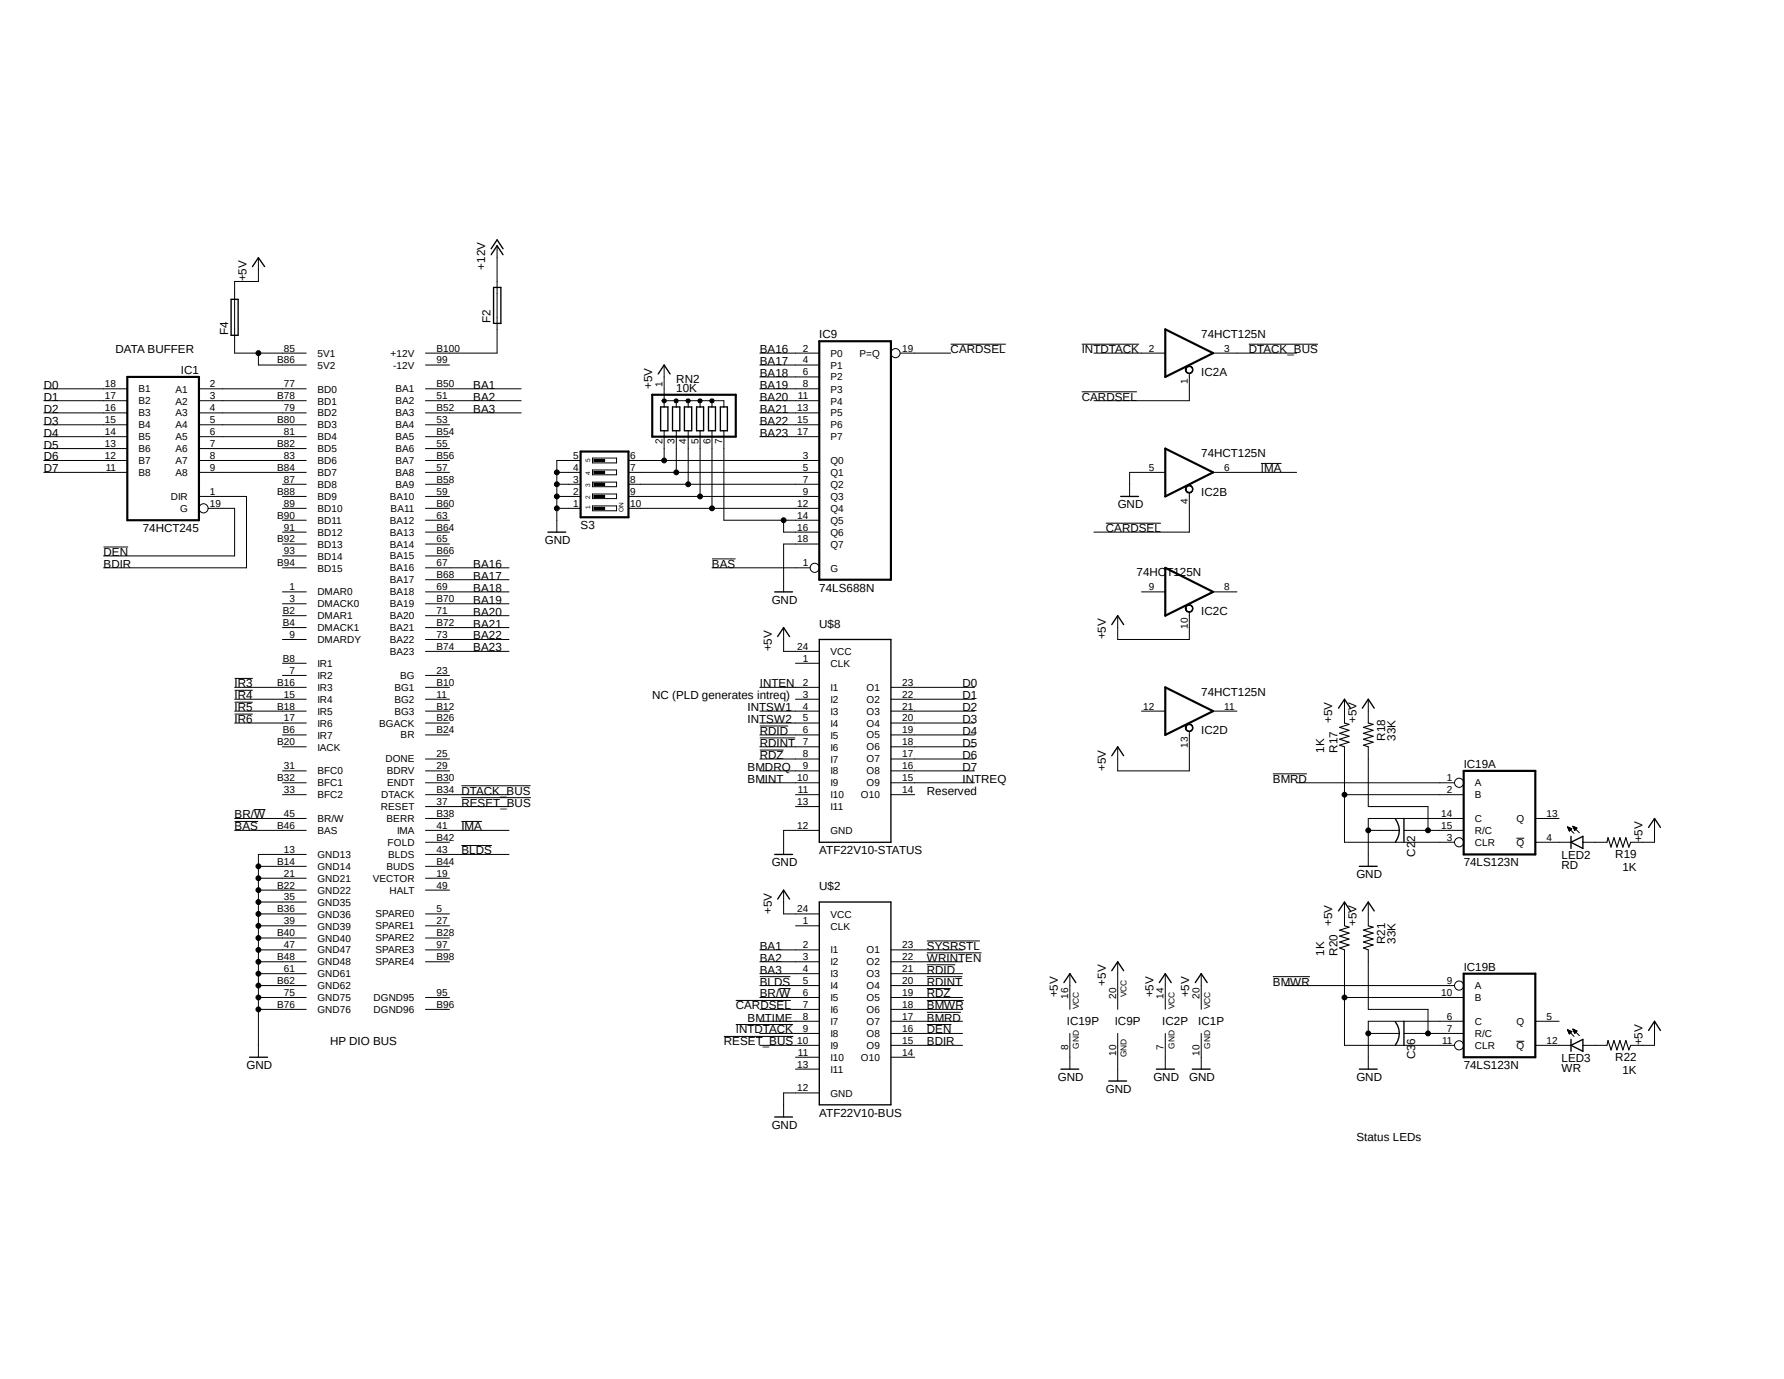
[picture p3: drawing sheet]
<svg xmlns="http://www.w3.org/2000/svg" width="279mm" height="216mm" viewBox="0 0 279 216" stroke-linecap="round" stroke-linejoin="round" font-family="sans-serif">
<defs><g id="words">
<g font-size="1.8">
<text x="38.6" y="44.1" transform="rotate(-90 38.6 44.1)">+5V</text>
<text x="76" y="42.2" transform="rotate(-90 76 42.2)">+12V</text>
<text x="35.7" y="52.5" transform="rotate(-90 35.7 52.5)">F4</text>
<text x="76.8" y="50.6" transform="rotate(-90 76.8 50.6)">F2</text>
<text x="128.3" y="53">IC9</text>
<text x="188.1" y="52.9">74HCT125N</text>
<text x="18.1" y="55.3">DATA BUFFER</text>
<text x="28.3" y="58.5">IC1</text>
<text x="105.9" y="59.9">RN2</text>
<text x="119" y="59">BA18</text>
<text x="119" y="55.3">BA16</text>
<text x="119" y="57.1">BA17</text>
<text x="148.9" y="55.3">CARDSEL</text>
<text x="169.4" y="55.3">INTDTACK</text>
<text x="188.1" y="58.9">IC2A</text>
<text x="195.6" y="55.3">DTACK_BUS</text>
<text x="6.9" y="60.9">D0</text>
<text x="6.9" y="62.8">D1</text>
<text x="6.9" y="64.6">D2</text>
<text x="74.1" y="60.9">BA1</text>
<text x="74.1" y="62.8">BA2</text>
<text x="74.1" y="64.6">BA3</text>
<text x="102.2" y="60.9" transform="rotate(-90 102.2 60.9)">+5V</text>
<text x="105.9" y="61.3">10K</text>
<text x="119" y="60.9">BA19</text>
<text x="119" y="62.8">BA20</text>
<text x="119" y="64.6">BA21</text>
<text x="169.4" y="62.8">CARDSEL</text>
<text x="6.9" y="66.5">D3</text>
<text x="6.9" y="68.4">D4</text>
<text x="6.9" y="70.2">D5</text>
<text x="119" y="66.5">BA22</text>
<text x="119" y="68.4">BA23</text>
<text x="188.1" y="71.5">74HCT125N</text>
<text x="6.9" y="72.1">D6</text>
<text x="6.9" y="74">D7</text>
<text x="188.1" y="77.6">IC2B</text>
<text x="197.5" y="74">IMA</text>
<text x="22.4" y="83.3">74HCT245</text>
<text x="90.9" y="82.8">S3</text>
<text x="173.2" y="83.3">CARDSEL</text>
<text x="175" y="79.6">GND</text>
<text x="16.2" y="87">DEN</text>
<text x="16.2" y="88.9">BDIR</text>
<text x="74.1" y="88.9">BA16</text>
<text x="85.3" y="85.2">GND</text>
<text x="111.5" y="88.9">BAS</text>
<text x="74.1" y="94.5">BA19</text>
<text x="74.1" y="90.8">BA17</text>
<text x="74.1" y="92.7">BA18</text>
<text x="120.9" y="94.5">GND</text>
<text x="128.3" y="92.7">74LS688N</text>
<text x="178" y="90.2">74HCT125N</text>
<text x="74.1" y="96.4">BA20</text>
<text x="74.1" y="98.3">BA21</text>
<text x="74.1" y="100.1">BA22</text>
<text x="74.1" y="102">BA23</text>
<text x="120.9" y="102" transform="rotate(-90 120.9 102)">+5V</text>
<text x="128.3" y="98.3">U$8</text>
<text x="173.2" y="100.1" transform="rotate(-90 173.2 100.1)">+5V</text>
<text x="188.1" y="96.3">IC2C</text>
<text x="36.7" y="107.6">IR3</text>
<text x="119" y="107.6">INTEN</text>
<text x="150.7" y="107.6">D0</text>
<text x="36.7" y="109.5">IR4</text>
<text x="36.7" y="111.3">IR5</text>
<text x="36.7" y="113.2">IR6</text>
<text x="102.2" y="109.5">NC (PLD generates intreq)</text>
<text x="117.1" y="111.3">INTSW1</text>
<text x="117.1" y="113.2">INTSW2</text>
<text x="150.7" y="109.5">D1</text>
<text x="150.7" y="111.3">D2</text>
<text x="150.7" y="113.2">D3</text>
<text x="188.1" y="108.9">74HCT125N</text>
<text x="208.7" y="113.2" transform="rotate(-90 208.7 113.2)">+5V</text>
<text x="212.4" y="113.2" transform="rotate(-90 212.4 113.2)">+5V</text>
<text x="119" y="115.1">RDID</text>
<text x="119" y="116.9">RDINT</text>
<text x="119" y="118.8">RDZ</text>
<text x="150.7" y="115.1">D4</text>
<text x="150.7" y="116.9">D5</text>
<text x="150.7" y="118.8">D6</text>
<text x="188.1" y="115">IC2D</text>
<text x="207.4" y="117.9" transform="rotate(-90 207.4 117.9)">1K</text>
<text x="209.5" y="117.9" transform="rotate(-90 209.5 117.9)">R17</text>
<text x="216.9" y="116" transform="rotate(-90 216.9 116)">R18</text>
<text x="218.6" y="116" transform="rotate(-90 218.6 116)">33K</text>
<text x="72.3" y="124.4">DTACK_BUS</text>
<text x="117.1" y="120.7">BMDRQ</text>
<text x="117.1" y="122.6">BMINT</text>
<text x="145.2" y="124.4">Reserved</text>
<text x="150.7" y="120.7">D7</text>
<text x="150.7" y="122.6">INTREQ</text>
<text x="173.2" y="120.7" transform="rotate(-90 173.2 120.7)">+5V</text>
<text x="199.3" y="122.6">BMRD</text>
<text x="229.2" y="120.2">IC19A</text>
<text x="36.7" y="128.1">BR/W</text>
<text x="36.7" y="130">BAS</text>
<text x="72.3" y="126.3">RESET_BUS</text>
<text x="72.3" y="130">IMA</text>
<text x="257.3" y="131.9" transform="rotate(-90 257.3 131.9)">+5V</text>
<text x="72.3" y="133.8">BLDS</text>
<text x="120.9" y="135.6">GND</text>
<text x="128.3" y="133.8">ATF22V10-STATUS</text>
<text x="212.4" y="137.5">GND</text>
<text x="221.7" y="134.1" transform="rotate(-90 221.7 134.1)">C22</text>
<text x="229.2" y="135.6">74LS123N</text>
<text x="244.6" y="136.1">RD</text>
<text x="244.6" y="134.5">LED2</text>
<text x="253" y="134.3">R19</text>
<text x="254.1" y="136.4">1K</text>
<text x="120.9" y="143.1" transform="rotate(-90 120.9 143.1)">+5V</text>
<text x="128.3" y="139.4">U$2</text>
<text x="119" y="148.7">BA1</text>
<text x="145.2" y="148.7">SYSRSTL</text>
<text x="207.4" y="149.6" transform="rotate(-90 207.4 149.6)">1K</text>
<text x="208.7" y="144.9" transform="rotate(-90 208.7 144.9)">+5V</text>
<text x="209.5" y="149.6" transform="rotate(-90 209.5 149.6)">R20</text>
<text x="212.4" y="144.9" transform="rotate(-90 212.4 144.9)">+5V</text>
<text x="216.9" y="147.8" transform="rotate(-90 216.9 147.8)">R21</text>
<text x="218.6" y="147.8" transform="rotate(-90 218.6 147.8)">33K</text>
<text x="119" y="154.3">BLDS</text>
<text x="119" y="150.6">BA2</text>
<text x="119" y="152.4">BA3</text>
<text x="145.2" y="152.4">RDID</text>
<text x="145.2" y="154.3">RDINT</text>
<text x="145.2" y="150.6">WRINTEN</text>
<text x="173.2" y="154.3" transform="rotate(-90 173.2 154.3)">+5V</text>
<text x="199.3" y="154.3">BMWR</text>
<text x="229.2" y="152">IC19B</text>
<text x="115.2" y="158">CARDSEL</text>
<text x="115.2" y="161.8">INTDTACK</text>
<text x="117.1" y="159.9">BMTIME</text>
<text x="119" y="156.2">BR/W</text>
<text x="145.2" y="156.2">RDZ</text>
<text x="145.2" y="158">BMWR</text>
<text x="145.2" y="159.9">BMRD</text>
<text x="145.2" y="161.8">DEN</text>
<text x="165.7" y="156.2" transform="rotate(-90 165.7 156.2)">+5V</text>
<text x="167.1" y="160.4">IC19P</text>
<text x="174.6" y="160.4">IC9P</text>
<text x="180.6" y="156.2" transform="rotate(-90 180.6 156.2)">+5V</text>
<text x="182" y="160.4">IC2P</text>
<text x="186.3" y="156.2" transform="rotate(-90 186.3 156.2)">+5V</text>
<text x="187.7" y="160.4">IC1P</text>
<text x="38.6" y="167.4">GND</text>
<text x="51.7" y="163.7">HP DIO BUS</text>
<text x="113.4" y="163.7">RESET_BUS</text>
<text x="145.2" y="163.7">BDIR</text>
<text x="221.7" y="165.9" transform="rotate(-90 221.7 165.9)">C36</text>
<text x="229.2" y="167.4">74LS123N</text>
<text x="244.6" y="167.9">WR</text>
<text x="244.6" y="166.3">LED3</text>
<text x="253" y="166.1">R22</text>
<text x="257.3" y="163.7" transform="rotate(-90 257.3 163.7)">+5V</text>
<text x="165.7" y="169.2">GND</text>
<text x="173.2" y="171.1">GND</text>
<text x="180.6" y="169.2">GND</text>
<text x="186.3" y="169.2">GND</text>
<text x="212.4" y="169.2">GND</text>
<text x="254.1" y="168.1">1K</text>
<text x="120.9" y="176.7">GND</text>
<text x="128.3" y="174.9">ATF22V10-BUS</text>
<text x="212.4" y="178.6">Status LEDs</text>
</g>
<g font-size="1.6">
<text x="43.4" y="56.9">B86</text>
<text x="44.4" y="55">85</text>
<text x="49.7" y="55.8">5V1</text>
<text x="49.7" y="57.7">5V2</text>
<text x="61.2" y="55.8">+12V</text>
<text x="61.6" y="57.7">-12V</text>
<text x="68.4" y="55">B100</text>
<text x="68.4" y="56.9">99</text>
<text x="125.7" y="55">2</text>
<text x="125.7" y="56.9">4</text>
<text x="125.7" y="58.8">6</text>
<text x="130" y="55.8">P0</text>
<text x="130" y="57.7">P1</text>
<text x="130" y="59.6">P2</text>
<text x="134.6" y="55.8">P=Q</text>
<text x="141.3" y="55">19</text>
<text x="179.9" y="55">2</text>
<text x="191.7" y="55">3</text>
<text x="16.4" y="64.3">16</text>
<text x="16.4" y="62.5">17</text>
<text x="16.4" y="60.6">18</text>
<text x="21.7" y="65.2">B3</text>
<text x="21.7" y="63.3">B2</text>
<text x="21.7" y="61.4">B1</text>
<text x="27.5" y="61.5">A1</text>
<text x="27.5" y="63.3">A2</text>
<text x="27.5" y="65.2">A3</text>
<text x="32.9" y="60.6">2</text>
<text x="32.9" y="62.5">3</text>
<text x="32.9" y="64.3">4</text>
<text x="43.4" y="62.5">B78</text>
<text x="44.4" y="60.6">77</text>
<text x="44.4" y="64.3">79</text>
<text x="49.7" y="61.5">BD0</text>
<text x="49.7" y="63.3">BD1</text>
<text x="49.7" y="65.2">BD2</text>
<text x="61.9" y="61.4">BA1</text>
<text x="61.9" y="63.3">BA2</text>
<text x="61.9" y="65.2">BA3</text>
<text x="68.4" y="60.6">B50</text>
<text x="68.4" y="62.5">51</text>
<text x="68.4" y="64.3">B52</text>
<text x="103.8" y="60.6" transform="rotate(-90 103.8 60.6)">1</text>
<text x="124.8" y="64.3">13</text>
<text x="125" y="62.5">11</text>
<text x="125.7" y="60.6">8</text>
<text x="130" y="61.5">P3</text>
<text x="130" y="63.3">P4</text>
<text x="130" y="65.2">P5</text>
<text x="186" y="60.2" transform="rotate(-90 186 60.2)">1</text>
<text x="16.4" y="71.8">12</text>
<text x="16.4" y="70">13</text>
<text x="16.4" y="68.1">14</text>
<text x="16.4" y="66.3">15</text>
<text x="21.7" y="70.8">B6</text>
<text x="21.7" y="68.9">B5</text>
<text x="21.7" y="67.1">B4</text>
<text x="27.5" y="67.1">A4</text>
<text x="27.5" y="68.9">A5</text>
<text x="27.5" y="70.8">A6</text>
<text x="32.9" y="66.3">5</text>
<text x="32.9" y="68.1">6</text>
<text x="32.9" y="70">7</text>
<text x="32.9" y="71.8">8</text>
<text x="43.4" y="66.3">B80</text>
<text x="43.4" y="70">B82</text>
<text x="44.4" y="68.1">81</text>
<text x="44.4" y="71.8">83</text>
<text x="49.7" y="67.1">BD3</text>
<text x="49.7" y="68.9">BD4</text>
<text x="49.7" y="70.8">BD5</text>
<text x="61.9" y="67.1">BA4</text>
<text x="61.9" y="68.9">BA5</text>
<text x="61.9" y="70.8">BA6</text>
<text x="68.4" y="66.3">53</text>
<text x="68.4" y="68.1">B54</text>
<text x="68.4" y="70">55</text>
<text x="68.4" y="71.8">B56</text>
<text x="89.8" y="71.8">5</text>
<text x="98.7" y="71.8">6</text>
<text x="103.8" y="69.5" transform="rotate(-90 103.8 69.5)">2</text>
<text x="105.6" y="69.5" transform="rotate(-90 105.6 69.5)">3</text>
<text x="107.5" y="69.5" transform="rotate(-90 107.5 69.5)">4</text>
<text x="109.4" y="69.5" transform="rotate(-90 109.4 69.5)">5</text>
<text x="111.3" y="69.5" transform="rotate(-90 111.3 69.5)">6</text>
<text x="113.1" y="69.5" transform="rotate(-90 113.1 69.5)">7</text>
<text x="124.8" y="66.3">15</text>
<text x="124.8" y="68.1">17</text>
<text x="125.7" y="71.8">3</text>
<text x="130" y="67.1">P6</text>
<text x="130" y="68.9">P7</text>
<text x="16.6" y="73.7">11</text>
<text x="21.7" y="74.5">B8</text>
<text x="21.7" y="72.6">B7</text>
<text x="27.5" y="72.6">A7</text>
<text x="27.5" y="74.5">A8</text>
<text x="32.9" y="77.4">1</text>
<text x="32.9" y="73.7">9</text>
<text x="43.4" y="73.7">B84</text>
<text x="43.4" y="77.4">B88</text>
<text x="44.4" y="75.6">87</text>
<text x="49.7" y="72.6">BD6</text>
<text x="49.7" y="74.5">BD7</text>
<text x="49.7" y="76.4">BD8</text>
<text x="61.9" y="72.6">BA7</text>
<text x="61.9" y="74.5">BA8</text>
<text x="61.9" y="76.4">BA9</text>
<text x="68.4" y="73.7">57</text>
<text x="68.4" y="75.6">B58</text>
<text x="68.4" y="77.4">59</text>
<text x="89.8" y="77.4">2</text>
<text x="89.8" y="75.6">3</text>
<text x="89.8" y="73.7">4</text>
<text x="98.7" y="73.7">7</text>
<text x="98.7" y="75.6">8</text>
<text x="98.7" y="77.4">9</text>
<text x="125.7" y="73.7">5</text>
<text x="125.7" y="75.6">7</text>
<text x="125.7" y="77.4">9</text>
<text x="130" y="72.6">Q0</text>
<text x="130" y="74.5">Q1</text>
<text x="130" y="76.4">Q2</text>
<text x="179.9" y="73.7">5</text>
<text x="191.7" y="73.7">6</text>
<text x="26.8" y="78.3">DIR</text>
<text x="28.2" y="80.1">G</text>
<text x="32.9" y="79.3">19</text>
<text x="43.4" y="81.2">B90</text>
<text x="44.4" y="79.3">89</text>
<text x="44.4" y="83.1">91</text>
<text x="49.7" y="78.3">BD9</text>
<text x="49.7" y="80.1">BD10</text>
<text x="49.7" y="82">BD11</text>
<text x="49.7" y="83.9">BD12</text>
<text x="61" y="78.2">BA10</text>
<text x="61" y="82">BA12</text>
<text x="61" y="83.9">BA13</text>
<text x="61.2" y="80.1">BA11</text>
<text x="68.4" y="79.3">B60</text>
<text x="68.4" y="81.2">63</text>
<text x="68.4" y="83.1">B64</text>
<text x="89.8" y="79.3">1</text>
<text x="98.7" y="79.3">10</text>
<text x="124.8" y="79.3">12</text>
<text x="124.8" y="81.2">14</text>
<text x="124.8" y="83.1">16</text>
<text x="130" y="78.3">Q3</text>
<text x="130" y="80.1">Q4</text>
<text x="130" y="82">Q5</text>
<text x="130" y="83.9">Q6</text>
<text x="186" y="78.9" transform="rotate(-90 186 78.9)">4</text>
<text x="43.4" y="84.9">B92</text>
<text x="43.4" y="88.6">B94</text>
<text x="44.4" y="86.8">93</text>
<text x="49.7" y="85.7">BD13</text>
<text x="49.7" y="87.6">BD14</text>
<text x="49.7" y="89.5">BD15</text>
<text x="61" y="85.7">BA14</text>
<text x="61" y="87.6">BA15</text>
<text x="61" y="89.5">BA16</text>
<text x="68.4" y="84.9">65</text>
<text x="68.4" y="86.8">B66</text>
<text x="68.4" y="88.6">67</text>
<text x="124.8" y="84.9">18</text>
<text x="125.7" y="88.6">1</text>
<text x="130" y="89.5">G</text>
<text x="130" y="85.7">Q7</text>
<text x="45.3" y="92.4">1</text>
<text x="45.3" y="94.3">3</text>
<text x="49.7" y="93.2">DMAR0</text>
<text x="49.7" y="95.1">DMACK0</text>
<text x="61" y="91.3">BA17</text>
<text x="61" y="93.2">BA18</text>
<text x="61" y="95.1">BA19</text>
<text x="68.4" y="90.5">B68</text>
<text x="68.4" y="92.4">69</text>
<text x="68.4" y="94.3">B70</text>
<text x="179.9" y="92.4">9</text>
<text x="191.7" y="92.4">8</text>
<text x="44.3" y="96.1">B2</text>
<text x="44.3" y="98">B4</text>
<text x="45.3" y="99.9">9</text>
<text x="49.7" y="96.9">DMAR1</text>
<text x="49.7" y="98.8">DMACK1</text>
<text x="49.7" y="100.7">DMARDY</text>
<text x="61" y="96.9">BA20</text>
<text x="61" y="98.8">BA21</text>
<text x="61" y="100.7">BA22</text>
<text x="68.4" y="96.1">71</text>
<text x="68.4" y="98">B72</text>
<text x="68.4" y="99.9">73</text>
<text x="68.4" y="101.7">B74</text>
<text x="124.8" y="101.7">24</text>
<text x="186" y="98.4" transform="rotate(-90 186 98.4)">10</text>
<text x="43.4" y="107.4">B16</text>
<text x="44.3" y="103.6">B8</text>
<text x="45.3" y="105.5">7</text>
<text x="49.7" y="104.4">IR1</text>
<text x="49.7" y="106.3">IR2</text>
<text x="61" y="102.5">BA23</text>
<text x="62.7" y="106.3">BG</text>
<text x="68.4" y="107.4">B10</text>
<text x="68.4" y="105.5">23</text>
<text x="125.7" y="103.6">1</text>
<text x="125.7" y="107.4">2</text>
<text x="130" y="102.6">VCC</text>
<text x="130" y="104.4">CLK</text>
<text x="141.3" y="107.4">23</text>
<text x="43.4" y="111.1">B18</text>
<text x="44.4" y="109.2">15</text>
<text x="44.4" y="112.9">17</text>
<text x="49.7" y="108.2">IR3</text>
<text x="49.7" y="110">IR4</text>
<text x="49.7" y="111.9">IR5</text>
<text x="49.7" y="113.7">IR6</text>
<text x="59.4" y="113.7">BGACK</text>
<text x="61.8" y="108.2">BG1</text>
<text x="61.8" y="110">BG2</text>
<text x="61.8" y="111.9">BG3</text>
<text x="68.4" y="109.2">11</text>
<text x="68.4" y="111.1">B12</text>
<text x="68.4" y="112.9">B26</text>
<text x="125.7" y="109.2">3</text>
<text x="125.7" y="111.1">4</text>
<text x="125.7" y="112.9">5</text>
<text x="130" y="108.2">I1</text>
<text x="130" y="110">I2</text>
<text x="130" y="111.9">I3</text>
<text x="130" y="113.7">I4</text>
<text x="135.7" y="108.2">O1</text>
<text x="135.7" y="110">O2</text>
<text x="135.7" y="111.9">O3</text>
<text x="135.7" y="113.7">O4</text>
<text x="141.3" y="109.2">22</text>
<text x="141.3" y="111.1">21</text>
<text x="141.3" y="112.9">20</text>
<text x="179" y="111.1">12</text>
<text x="191.7" y="111.1">11</text>
<text x="43.4" y="116.7">B20</text>
<text x="44.3" y="114.8">B6</text>
<text x="49.7" y="115.7">IR7</text>
<text x="49.7" y="117.5">IACK</text>
<text x="60.4" y="119.3">DONE</text>
<text x="62.7" y="115.6">BR</text>
<text x="68.4" y="114.8">B24</text>
<text x="68.4" y="118.5">25</text>
<text x="125.7" y="114.8">6</text>
<text x="125.7" y="116.7">7</text>
<text x="125.7" y="118.5">8</text>
<text x="130" y="115.7">I5</text>
<text x="130" y="117.5">I6</text>
<text x="130" y="119.4">I7</text>
<text x="135.7" y="115.6">O5</text>
<text x="135.7" y="117.5">O6</text>
<text x="135.7" y="119.3">O7</text>
<text x="141.3" y="114.8">19</text>
<text x="141.3" y="116.7">18</text>
<text x="141.3" y="118.5">17</text>
<text x="186" y="117.1" transform="rotate(-90 186 117.1)">13</text>
<text x="43.4" y="122.3">B32</text>
<text x="44.4" y="120.4">31</text>
<text x="44.4" y="124.2">33</text>
<text x="49.7" y="121.2">BFC0</text>
<text x="49.7" y="123.1">BFC1</text>
<text x="49.7" y="125">BFC2</text>
<text x="59.7" y="125">DTACK</text>
<text x="60.6" y="121.2">BDRV</text>
<text x="60.6" y="123.1">ENDT</text>
<text x="68.4" y="120.4">29</text>
<text x="68.4" y="122.3">B30</text>
<text x="68.4" y="124.2">B34</text>
<text x="124.8" y="122.3">10</text>
<text x="125" y="124.2">11</text>
<text x="125.7" y="120.4">9</text>
<text x="130" y="121.2">I8</text>
<text x="130" y="123.1">I9</text>
<text x="130" y="125">I10</text>
<text x="134.8" y="125">O10</text>
<text x="135.7" y="121.2">O8</text>
<text x="135.7" y="123.1">O9</text>
<text x="141.3" y="120.4">16</text>
<text x="141.3" y="122.3">15</text>
<text x="141.3" y="124.2">14</text>
<text x="226.6" y="122.3">1</text>
<text x="226.6" y="124.2">2</text>
<text x="231" y="123.1">A</text>
<text x="231" y="125">B</text>
<text x="43.4" y="129.8">B46</text>
<text x="44.4" y="127.9">45</text>
<text x="49.7" y="128.7">BR/W</text>
<text x="49.7" y="130.6">BAS</text>
<text x="59.6" y="126.8">RESET</text>
<text x="60.5" y="128.7">BERR</text>
<text x="62.2" y="130.6">IMA</text>
<text x="68.4" y="126">37</text>
<text x="68.4" y="127.9">B38</text>
<text x="68.4" y="129.8">41</text>
<text x="68.4" y="131.6">B42</text>
<text x="124.8" y="126">13</text>
<text x="124.8" y="129.8">12</text>
<text x="130" y="126.8">I11</text>
<text x="130" y="130.6">GND</text>
<text x="225.7" y="127.9">14</text>
<text x="225.7" y="129.8">15</text>
<text x="226.6" y="131.6">3</text>
<text x="231" y="128.7">C</text>
<text x="231" y="130.6">R/C</text>
<text x="237.5" y="128.7">Q</text>
<text x="242.2" y="131.6">4</text>
<text x="242.2" y="127.9">13</text>
<text x="43.4" y="135.4">B14</text>
<text x="44.4" y="133.5">13</text>
<text x="44.4" y="137.2">21</text>
<text x="49.7" y="134.3">GND13</text>
<text x="49.7" y="136.2">GND14</text>
<text x="60.5" y="136.2">BUDS</text>
<text x="60.7" y="132.4">FOLD</text>
<text x="60.8" y="134.3">BLDS</text>
<text x="68.4" y="133.5">43</text>
<text x="68.4" y="135.4">B44</text>
<text x="68.4" y="137.2">19</text>
<text x="231" y="132.5">CLR</text>
<text x="237.5" y="132.4">Q</text>
<text x="43.4" y="139.1">B22</text>
<text x="43.4" y="142.8">B36</text>
<text x="44.4" y="141">35</text>
<text x="49.7" y="138">GND21</text>
<text x="49.7" y="139.9">GND22</text>
<text x="49.7" y="141.8">GND35</text>
<text x="49.7" y="143.7">GND36</text>
<text x="58.4" y="138">VECTOR</text>
<text x="58.8" y="143.6">SPARE0</text>
<text x="61" y="139.9">HALT</text>
<text x="68.4" y="142.8">5</text>
<text x="68.4" y="139.1">49</text>
<text x="124.8" y="142.8">24</text>
<text x="130" y="143.7">VCC</text>
<text x="43.4" y="146.6">B40</text>
<text x="44.4" y="144.7">39</text>
<text x="44.4" y="148.5">47</text>
<text x="49.7" y="145.5">GND39</text>
<text x="49.7" y="147.4">GND40</text>
<text x="49.7" y="149.3">GND47</text>
<text x="58.8" y="145.5">SPARE1</text>
<text x="58.8" y="147.4">SPARE2</text>
<text x="58.8" y="149.2">SPARE3</text>
<text x="68.4" y="144.7">27</text>
<text x="68.4" y="146.6">B28</text>
<text x="68.4" y="148.5">97</text>
<text x="125.7" y="144.7">1</text>
<text x="125.7" y="148.5">2</text>
<text x="130" y="145.5">CLK</text>
<text x="130" y="149.3">I1</text>
<text x="135.7" y="149.2">O1</text>
<text x="141.3" y="148.5">23</text>
<text x="43.4" y="150.3">B48</text>
<text x="43.4" y="154.1">B62</text>
<text x="44.4" y="152.2">61</text>
<text x="44.4" y="155.9">75</text>
<text x="49.7" y="151.1">GND48</text>
<text x="49.7" y="153">GND61</text>
<text x="49.7" y="154.9">GND62</text>
<text x="58.8" y="151.1">SPARE4</text>
<text x="68.4" y="155.9">95</text>
<text x="68.4" y="150.3">B98</text>
<text x="125.7" y="150.3">3</text>
<text x="125.7" y="152.2">4</text>
<text x="125.7" y="154.1">5</text>
<text x="125.7" y="155.9">6</text>
<text x="130" y="151.1">I2</text>
<text x="130" y="153">I3</text>
<text x="130" y="154.9">I4</text>
<text x="135.7" y="151.1">O2</text>
<text x="135.7" y="153">O3</text>
<text x="135.7" y="154.9">O4</text>
<text x="141.3" y="150.3">22</text>
<text x="141.3" y="152.2">21</text>
<text x="141.3" y="154.1">20</text>
<text x="141.3" y="155.9">19</text>
<text x="225.7" y="155.9">10</text>
<text x="226.6" y="154.1">9</text>
<text x="231" y="154.9">A</text>
<text x="43.4" y="157.8">B76</text>
<text x="49.7" y="156.7">GND75</text>
<text x="49.7" y="158.6">GND76</text>
<text x="58.5" y="158.6">DGND96</text>
<text x="58.5" y="156.7">DGND95</text>
<text x="68.4" y="157.8">B96</text>
<text x="125.7" y="157.8">7</text>
<text x="125.7" y="159.6">8</text>
<text x="125.7" y="161.5">9</text>
<text x="130" y="156.7">I5</text>
<text x="130" y="158.6">I6</text>
<text x="130" y="160.5">I7</text>
<text x="135.7" y="156.7">O5</text>
<text x="135.7" y="158.6">O6</text>
<text x="135.7" y="160.4">O7</text>
<text x="141.3" y="157.8">18</text>
<text x="141.3" y="159.6">17</text>
<text x="141.3" y="161.5">16</text>
<text x="167.3" y="156.3" transform="rotate(-90 167.3 156.3)">16</text>
<text x="174.8" y="156.3" transform="rotate(-90 174.8 156.3)">20</text>
<text x="182.2" y="156.3" transform="rotate(-90 182.2 156.3)">14</text>
<text x="187.9" y="156.3" transform="rotate(-90 187.9 156.3)">20</text>
<text x="226.6" y="159.6">6</text>
<text x="226.6" y="161.5">7</text>
<text x="231" y="156.7">B</text>
<text x="231" y="160.5">C</text>
<text x="237.5" y="160.4">Q</text>
<text x="242.2" y="159.6">5</text>
<text x="124.8" y="163.4">10</text>
<text x="124.8" y="167.1">13</text>
<text x="125" y="165.3">11</text>
<text x="130" y="162.3">I8</text>
<text x="130" y="164.2">I9</text>
<text x="130" y="166.1">I10</text>
<text x="130" y="167.9">I11</text>
<text x="134.8" y="166.1">O10</text>
<text x="135.7" y="162.3">O8</text>
<text x="135.7" y="164.2">O9</text>
<text x="141.3" y="163.4">15</text>
<text x="141.3" y="165.3">14</text>
<text x="167.3" y="164.4" transform="rotate(-90 167.3 164.4)">8</text>
<text x="174.8" y="165.3" transform="rotate(-90 174.8 165.3)">10</text>
<text x="182.2" y="164.4" transform="rotate(-90 182.2 164.4)">7</text>
<text x="187.9" y="165.3" transform="rotate(-90 187.9 165.3)">10</text>
<text x="225.8" y="163.4">11</text>
<text x="231" y="164.2">CLR</text>
<text x="231" y="162.3">R/C</text>
<text x="237.5" y="164.2">Q</text>
<text x="242.2" y="163.4">12</text>
<text x="124.8" y="170.9">12</text>
<text x="130" y="171.7">GND</text>
</g>
<g font-size="1.3">
<text x="169" y="158" transform="rotate(-90 169 158)">VCC</text>
<text x="176.4" y="156.2" transform="rotate(-90 176.4 156.2)">VCC</text>
<text x="183.9" y="158" transform="rotate(-90 183.9 158)">VCC</text>
<text x="189.5" y="158" transform="rotate(-90 189.5 158)">VCC</text>
<text x="169" y="164.2" transform="rotate(-90 169 164.2)">GND</text>
<text x="176.4" y="165.5" transform="rotate(-90 176.4 165.5)">GND</text>
<text x="183.9" y="164.2" transform="rotate(-90 183.9 164.2)">GND</text>
<text x="189.5" y="164.2" transform="rotate(-90 189.5 164.2)">GND</text>
</g>
<g font-size="1">
<text x="92.4" y="76.2" transform="rotate(-90 92.4 76.2)">3</text>
<text x="92.4" y="74.3" transform="rotate(-90 92.4 74.3)">4</text>
<text x="92.4" y="72.4" transform="rotate(-90 92.4 72.4)">5</text>
<text x="92.4" y="79.8" transform="rotate(-90 92.4 79.8)">1</text>
<text x="92.4" y="78.1" transform="rotate(-90 92.4 78.1)">2</text>
<text x="97.7" y="80.1" transform="rotate(-90 97.7 80.1)">ON</text>
</g>
</g></defs>
<path d="M6.4 36.7l266.6 142.4M273 36.7l-266.6 142.4" fill="none" stroke="#fff" stroke-width=".16"/>
<g fill="none" stroke="#000" stroke-width=".16">
<path d="M77.9 38.5v16.8h-11.3M40.5 40.3v3.8h-3.8v11.2h11.3M40.5 55.3v1.8h7.5M66.6 57.1h3.8M104 57.1v6.6M119 55.3h9.3M119 57.1h9.3M119 59h9.3M141 55.3h7.9M148.9 53.9h8.6M169.4 53.9h9M171.3 55.3h11.2"/>
<path d="M185.7 57.6a.61 .61 0 0 1 1-.1 .61 .61 0 0 1-.2 1 .61 .61 0 0 1-.9-.6h.2a.51 .51 0 0 1 .7-.4 .51 .51 0 0 1 .1 .8 .51 .51 0 0 1-.8-.1v-.3h-.2zM186.3 58.5v4.2h-15M190 55.3h13.1M195.6 53.9h10.8M6.9 60.9h13M6.9 62.7h13M6.9 64.6h13M6.9 66.5h13M6.9 68.4h13M6.9 70.2h13M6.9 72.1h13M6.9 74h13"/>
<path d="M31.2 60.9h16.8M31.2 62.7h16.8M31.2 64.6h16.8M31.2 66.5h16.8M31.2 68.4h16.8M31.2 70.2h16.8M31.2 72.1h16.8M31.2 74h16.8M31.2 77.7h7.4v11.2h-22.4M32.6 79.6h4.1v7.4h-20.5M44.2 75.8h3.8M44.2 77.7h3.8"/>
<path d="M44.2 79.6h3.8M66.6 60.9h15M66.6 62.7h15M66.6 64.6h15M66.6 66.5h3.8M66.6 68.4h3.8M66.6 70.2h3.8M66.6 72.1h3.8M66.6 74h3.8M66.6 75.8h3.8M66.6 77.7h3.8M66.6 79.6h3.8"/>
<path d="M87.2 74h3.7M87.2 75.8h3.7M87.2 77.7h3.7M87.2 79.6h3.7M90.9 72.1h-3.7v11.2M92.8 71.7h3.8v.8h-3.8zM92.8 73.6h3.8v.7h-3.8zM92.8 75.5h3.8v.7h-3.8zM92.8 77.3h3.8v.8h-3.8zM92.8 79.2h3.8v.8h-3.8zM93 79.4h1.7v.4h-1.7zM93 77.6h1.7v.3h-1.7z"/>
<path d="M93 75.6h1.7v.4h-1.7zM93 73.8h1.7v.3h-1.7zM93 71.9h1.7v.4h-1.7zM98.4 72.1h29.9M98.4 74h29.9M98.4 75.8h29.9M98.4 77.7h29.9M98.4 79.6h29.9M103.8 62.5l.2-.1 .3 .1 .1 .2-.1 .3-.3 .1-.2-.1-.1-.3h.4h-.4zM104 62.7h9.4v1M104 67.4v4.7M105.7 62.5l.2-.1 .2 .1 .1 .2-.1 .3-.2 .1-.2-.1-.1-.3h.3h-.3z"/>
<path d="M105.9 62.7v1M105.9 67.4v6.6M107.5 62.5l.3-.1 .2 .1 .1 .2-.1 .3-.2 .1-.3-.1-.1-.3h.4h-.4zM107.8 62.7v1M107.8 67.4v8.4M109.4 62.5l.2-.1 .3 .1 .1 .2-.1 .3-.3 .1-.2-.1-.1-.3h.4h-.4zM109.6 62.7v1M109.6 67.4v10.3M111.3 62.5l.2-.1 .3 .1v.2v.3l-.3 .1-.2-.1-.1-.3h.3h-.3zM111.5 62.7v1M111.5 67.4v12.2M113.4 67.4v14h14.9"/>
<path d="M119 60.9h9.3M119 62.7h9.3M119 64.6h9.3M119 66.5h9.3M119 68.4h9.3M169.4 61.3h8.7M182.5 74h-5.6v3.7M185.9 76a.62 .62 0 0 1 .9 .3 .62 .62 0 0 1-.4 .9 .62 .62 0 0 1-.8-.6h.2a.51 .51 0 0 1 .7-.4 .51 .51 0 0 1 .1 .8 .51 .51 0 0 1-.8-.2v-.2h-.2zM186.3 77.1v6.2h-15M190 74h13.1M197.5 72.6h3.2M16.2 85.6h3.9"/>
<path d="M44.2 81.4h3.8M44.2 83.3h3.8M44.2 85.2h3.8M44.2 87h3.8M44.2 88.9h3.8M44.2 92.7h3.8M44.2 94.5h3.8M44.2 96.4h3.8M44.2 98.3h3.8M66.6 81.4h3.8M66.6 83.3h3.8M66.6 85.2h3.8"/>
<path d="M66.6 87h3.8M66.6 88.9h13.1M66.6 92.7h13.1M66.6 90.8h13.1M66.6 94.5h13.1M66.6 96.4h13.1M66.6 98.3h13.1M111.5 87.5h3.7M111.5 88.9h15.4M122.7 81.4v1.9h5.6M122.7 98.3v3.7h5.6M128.3 85.2h-5.6v7.5"/>
<path d="M173.2 81.9h8.6M178.8 92.7h3.7M185.7 95a.61 .61 0 0 1 1-.1 .61 .61 0 0 1-.3 .9 .61 .61 0 0 1-.8-.6h.2a.51 .51 0 0 1 .6-.4 .51 .51 0 0 1 .3 .7 .51 .51 0 0 1-.7 .2l-.2-.2v-.3h-.2zM186.3 95.8v4.3h-11.3v-3.7M190 92.7h3.7M36.7 106.2h2.9M36.7 108.1h2.9M36.7 109.9h2.9M36.7 111.8h2.9M36.7 107.6h11.3M36.7 109.5h11.3M36.7 111.3h11.3"/>
<path d="M36.7 113.2h11.3M44.2 100.1h3.8M44.2 103.8h3.8M44.2 105.7h3.8M44.2 115.1h3.8M44.2 116.9h3.8M66.6 100.1h13.1M66.6 102h13.1M66.6 107.6h3.8M66.6 105.7h3.8M66.6 109.5h3.8M66.6 111.3h3.8"/>
<path d="M66.6 113.2h3.8M66.6 115.1h3.8M66.6 118.8h3.8M119 113.7h4.4M119 115.5h5.5M119 117.4h3.7M119 107.6h9.3M119 111.3h9.3M119 113.2h9.3M119 115.1h9.3M119 116.9h9.3M119 118.8h9.3"/>
<path d="M124.6 103.8h3.7M124.6 109.5h3.7M139.5 107.6h13.1M139.5 109.5h13.1M139.5 111.3h13.1M139.5 113.2h13.1M139.5 115.1h13.1M139.5 116.9h13.1M139.5 118.8h13.1M178.8 111.3h3.7M185.9 113.4a.62 .62 0 0 1 .9 .3 .62 .62 0 0 1-.4 .8 .62 .62 0 0 1-.8-.5h.2a.51 .51 0 0 1 .7-.5 .51 .51 0 0 1 .1 .9 .51 .51 0 0 1-.8-.2v-.2h-.2l.1-.4zM186.3 114.5v6.2h-11.3v-3.8"/>
<path d="M190 111.3h3.7M210.6 116.9v15h17.2M210.6 109.5v3.7M214.3 116.9v9.4h9.3v3.7M214.3 109.5v3.7M36.7 128.6h3.7M36.7 128.1h11.3M36.7 130h11.3M39.8 126.7h1.8M40.5 135.6h7.5M40.5 137.5h7.5M40.5 139.4h7.5"/>
<path d="M44.2 120.7h3.8M44.2 122.6h3.8M44.2 124.4h3.8M48 133.8h-7.5v31.7M66.6 120.7h3.8M66.6 122.6h3.8M66.6 124.4h13.1M66.6 126.3h13.1M66.6 128.1h3.8M66.6 130h13.1M66.6 131.9h3.8M66.6 133.8h13.1"/>
<path d="M66.6 135.6h3.8M66.6 137.5h3.8M66.6 139.4h3.8M72.3 128.6h3.2M72.3 132.4h4.7M72.3 123h10.8M72.3 124.9h10.8M119 120.7h9.3M119 122.6h9.3M122.7 139.4v3.7h5.6M124.6 124.4h3.7M124.6 126.3h3.7"/>
<path d="M128.3 130h-5.6v3.8M139.5 120.7h13.1M139.5 122.6h13.1M139.5 124.4h3.8M199.3 121.2h5.4M203.1 122.6h24.7M210.6 124.4h18.6M214.3 130h4.9M219.9 130h9.3M229.2 128.1h-14.9v7.5M237.5 131.2h1.2M240.5 128.1h3.7"/>
<path d="M240.5 131.9h5.5M245.5 129.5l1 1M245.5 129.5h.1M245.5 129.5l.7 .3-.4 .3zM245.5 129.5h.2M245.6 129.7h.4M245.6 129.6h.2M245.6 129.8h.5M245.6 129.7h.5M245.7 129.9h.3M245.7 129.8h.3M245.7 130h.3"/>
<path d="M245.7 130h.2M245.7 130h.1M246.3 129.4l1.1 1M246.3 129.4l.7 .2-.4 .4M246.3 129.4l.3 .6M246.3 129.4h.1M246.4 129.5h.2M246.4 129.5h.1M246.4 129.6h.5M246.4 129.5h.4M246.5 129.7h.5M246.5 129.8h.3"/>
<path d="M246.5 129.7h.4M246.5 129.9h.3M246.6 130h.1M247.9 131.9h3.8M259.1 128.1v3.8h-3.7M40.5 141.2h7.5M40.5 143.1h7.5M40.5 144.9h7.5M40.5 146.9h7.5M40.5 148.7h7.5M40.5 150.6h7.5M40.5 152.4h7.5"/>
<path d="M40.5 154.3h7.5M40.5 156.2h7.5M40.5 158h7.5M66.6 143.1h3.8M66.6 144.9h3.8M66.6 146.9h3.8M66.6 148.7h3.8M66.6 150.6h3.8M66.6 156.2h3.8M66.6 158h3.8M115.2 156.6h8.7M119 152.9h4.8"/>
<path d="M119 148.7h9.3M119 150.6h9.3M119 152.4h9.3M119 154.3h9.3M119 156.2h9.3M119 158h9.3M119 159.9h9.3M122 154.8h1.8M124.6 144.9h3.7M139.5 148.7h11.2M139.5 150.6h11.2M139.5 152.4h11.2"/>
<path d="M139.5 154.3h11.2M139.5 156.2h11.2M139.5 158h11.2M139.5 159.9h11.2M145.2 154.8h3.7M145.2 152.9h5.5M145.2 156.6h5.8M145.2 151h4.4M145.2 147.3h8.3M145.2 149.2h8.5M145.2 158.5h5.3M167.6 152.4v5.6"/>
<path d="M175 150.6v7.4M182.5 152.4v5.6M188.1 152.4v5.6M199.3 152.9h5.8M201.2 154.3h26.6M210.6 156.2h18.6M210.6 148.7v15h17.2M210.6 141.2v3.7M214.3 148.7v9.3h9.3v3.8M214.3 141.2v3.7M229.2 159.9h-14.9v7.5M240.5 159.9h3.7"/>
<path d="M259.1 159.9v3.8h-3.7M113.4 162.3h10.8M115.2 160.4h9M119 161.8h9.3M119 163.7h9.3M124.6 165.5h3.7M124.6 167.4h3.7M128.3 171.1h-5.6v3.8M139.5 161.8h11.2M139.5 163.7h11.2M139.5 165.5h3.8M145.2 160.4h3.8"/>
<path d="M167.6 161.8v5.6M175 161.8v7.4M182.5 161.8v5.6M188.1 161.8v5.6M214.3 161.8h4.9M219.9 161.8h9.3M237.5 163h1.2M240.5 163.7h5.5M245.5 161.2l1 1.1M245.5 161.2l.7 .3M245.5 161.2l.3 .7 .4-.4M245.5 161.3h.2"/>
<path d="M245.5 161.3h.1M245.6 161.5h.4M245.6 161.4h.3M245.6 161.5h.5M245.6 161.5h.6M245.7 161.6h.3M245.7 161.7h.2M245.7 161.7h.3M245.7 161.8h.2M245.7 161.8h.1M246.3 161.1l1.1 1M246.3 161.1l.7 .3-.4 .4z"/>
<path d="M246.3 161.2h.1M246.4 161.3h.3M246.4 161.2h.1M246.4 161.3h.4M246.5 161.5h.5M246.5 161.4h.4M246.5 161.5h.3M246.5 161.5h.4M246.5 161.7h.2M246.5 161.6h.3M246.6 161.7h.1M247.9 163.7h3.8"/>
<circle cx="40.5" cy="55.3" r=".38"/>
<circle cx="140.3" cy="55.3" r=".72"/>
<circle cx="31.9" cy="79.6" r=".72"/>
<circle cx="87.2" cy="74" r=".38"/>
<circle cx="87.2" cy="79.6" r=".38"/>
<circle cx="87.2" cy="75.8" r=".38"/>
<circle cx="87.2" cy="77.7" r=".38"/>
<circle cx="104" cy="72.1" r=".38"/>
<circle cx="105.9" cy="74" r=".38"/>
<circle cx="107.8" cy="75.8" r=".38"/>
<circle cx="109.6" cy="77.7" r=".38"/>
<circle cx="111.5" cy="79.6" r=".38"/>
<circle cx="122.7" cy="81.4" r=".38"/>
<circle cx="127.6" cy="88.9" r=".72"/>
<circle cx="40.5" cy="137.5" r=".38"/>
<circle cx="40.5" cy="135.6" r=".38"/>
<circle cx="40.5" cy="139.4" r=".38"/>
<circle cx="210.6" cy="124.4" r=".38"/>
<circle cx="214.3" cy="130" r=".38"/>
<circle cx="223.6" cy="130" r=".38"/>
<circle cx="228.5" cy="122.6" r=".72"/>
<circle cx="228.5" cy="131.9" r=".72"/>
<circle cx="40.5" cy="156.2" r=".38"/>
<circle cx="40.5" cy="148.7" r=".38"/>
<circle cx="40.5" cy="144.9" r=".38"/>
<circle cx="40.5" cy="150.6" r=".38"/>
<circle cx="40.5" cy="154.3" r=".38"/>
<circle cx="40.5" cy="141.2" r=".38"/>
<circle cx="40.5" cy="143.1" r=".38"/>
<circle cx="40.5" cy="146.9" r=".38"/>
<circle cx="40.5" cy="158" r=".38"/>
<circle cx="40.5" cy="152.4" r=".38"/>
<circle cx="210.6" cy="156.2" r=".38"/>
<circle cx="228.5" cy="154.3" r=".72"/>
<circle cx="214.3" cy="161.8" r=".38"/>
<circle cx="223.6" cy="161.8" r=".38"/>
<circle cx="228.5" cy="163.7" r=".72"/>
</g>
<g fill="none" stroke="#000" stroke-width=".21">
<path d="M76.9 39.9l1-1.4 .9 1.4M76.9 38.9l1-1.4 .9 1.4M36.2 46.9h1.1v5.6h-1.1zM39.5 41.7l1-1.4 .9 1.4M77.3 45h1.1v5.6h-1.1zM103.1 58.5l.9-1.4 .9 1.4M103.5 63.7h1.1v3.7h-1.1zM105.3 63.7h1.2v3.7h-1.2zM107.2 63.7h1.1v3.7h-1.1zM109.1 63.7h1.1v3.7h-1.1zM111 63.7h1.1v3.7h-1.1zM112.8 63.7h1.1v3.7h-1.1z"/>
<path d="M175.5 77.7h2.8M85.8 83.3h2.8M121.3 92.7h2.8M121.8 99.7l.9-1.4 1 1.4M174.1 97.8l.9-1.4 1 1.4M128.3 100.1h11.2v31.8h-11.2zM174.1 118.3l.9-1.4 1 1.4M209.6 110.9l1-1.4 .9 1.4M213.4 110.9l.9-1.4 .9 1.4M121.3 133.8h2.8M212.9 135.6h2.8M218.5 128.2a2.99 2.99 0 0 1 0 3.7"/>
<path d="M219.9 128.1v3.8M246 131.9l1.9-1v1.9zM246 130.9v1.9M258.2 129.5l.9-1.4 1 1.4M121.8 140.8l.9-1.4 1 1.4M128.3 141.2h11.2v31.8h-11.2zM166.6 153.8l1-1.4 .9 1.4M174.1 152l.9-1.4 1 1.4M181.6 153.8l.9-1.4 .9 1.4M187.2 153.8l.9-1.4 1 1.4M209.6 142.6l1-1.4 .9 1.4M213.4 142.6l.9-1.4 .9 1.4"/>
<path d="M218.5 160a2.93 2.93 0 0 1 0 3.6M219.9 159.9v3.8M39.1 165.5h2.8M121.3 174.9h2.8M166.2 167.4h2.8M173.7 169.2h2.7M181.1 167.4h2.8M186.7 167.4h2.8M212.9 167.4h2.8M246 162.7v1.9M246 163.7l1.9-1v1.9zM258.2 161.3l.9-1.4 1 1.4"/>
</g>
<path d="M19.9 59h11.3v22.4h-11.3zM128.3 53.4h11.2v37.4h-11.2zM182.5 51.6l7.5 3.7-7.5 3.7zM90.9 70.7h7.5v10.3h-7.5zM102.2 61.8h13v6.6h-13zM182.5 70.2l7.5 3.8-7.5 3.7zM182.5 88.9l7.5 3.8-7.5 3.7zM182.5 107.6l7.5 3.7-7.5 3.8zM229.2 120.7h11.3v13.1h-11.3zM229.2 152.4h11.3v13.1h-11.3z" fill="none" stroke="#000" stroke-width=".34"/>
<g fill="#000">
<path d="M185.7 57.6a.61 .61 0 0 1 1-.1 .61 .61 0 0 1-.2 1 .61 .61 0 0 1-.9-.6h.2a.51 .51 0 0 1 .7-.4 .51 .51 0 0 1 .1 .8 .51 .51 0 0 1-.8-.1v-.3h-.2z" fill-rule="evenodd"/>
<path d="M93 79.4h1.7v.4h-1.7z" fill-rule="evenodd"/>
<path d="M93 77.6h1.7v.3h-1.7z" fill-rule="evenodd"/>
<path d="M93 75.6h1.7v.4h-1.7z" fill-rule="evenodd"/>
<path d="M93 73.8h1.7v.3h-1.7z" fill-rule="evenodd"/>
<path d="M93 71.9h1.7v.4h-1.7z" fill-rule="evenodd"/>
<path d="M103.8 62.5l.2-.1 .3 .1 .1 .2-.1 .3-.3 .1-.2-.1-.1-.3h.4h-.4z" fill-rule="evenodd"/>
<path d="M105.7 62.5l.2-.1 .2 .1 .1 .2-.1 .3-.2 .1-.2-.1-.1-.3h.3h-.3z" fill-rule="evenodd"/>
<path d="M107.5 62.5l.3-.1 .2 .1 .1 .2-.1 .3-.2 .1-.3-.1-.1-.3h.4h-.4z" fill-rule="evenodd"/>
<path d="M109.4 62.5l.2-.1 .3 .1 .1 .2-.1 .3-.3 .1-.2-.1-.1-.3h.4h-.4z" fill-rule="evenodd"/>
<path d="M111.3 62.5l.2-.1 .3 .1v.2v.3l-.3 .1-.2-.1-.1-.3h.3h-.3z" fill-rule="evenodd"/>
<path d="M185.9 76a.62 .62 0 0 1 .9 .3 .62 .62 0 0 1-.4 .9 .62 .62 0 0 1-.8-.6h.2a.51 .51 0 0 1 .7-.4 .51 .51 0 0 1 .1 .8 .51 .51 0 0 1-.8-.2v-.2h-.2z" fill-rule="evenodd"/>
<path d="M185.7 95a.61 .61 0 0 1 1-.1 .61 .61 0 0 1-.3 .9 .61 .61 0 0 1-.8-.6h.2a.51 .51 0 0 1 .6-.4 .51 .51 0 0 1 .3 .7 .51 .51 0 0 1-.7 .2l-.2-.2v-.3h-.2z" fill-rule="evenodd"/>
<path d="M185.9 113.4a.62 .62 0 0 1 .9 .3 .62 .62 0 0 1-.4 .8 .62 .62 0 0 1-.8-.5h.2a.51 .51 0 0 1 .7-.5 .51 .51 0 0 1 .1 .9 .51 .51 0 0 1-.8-.2v-.2h-.2l.1-.4z" fill-rule="evenodd"/>
<circle cx="40.5" cy="55.3" r=".38"/>
<circle cx="87.2" cy="74" r=".38"/>
<circle cx="87.2" cy="79.6" r=".38"/>
<circle cx="87.2" cy="75.8" r=".38"/>
<circle cx="87.2" cy="77.7" r=".38"/>
<circle cx="104" cy="72.1" r=".38"/>
<circle cx="105.9" cy="74" r=".38"/>
<circle cx="107.8" cy="75.8" r=".38"/>
<circle cx="109.6" cy="77.7" r=".38"/>
<circle cx="111.5" cy="79.6" r=".38"/>
<circle cx="122.7" cy="81.4" r=".38"/>
<circle cx="40.5" cy="137.5" r=".38"/>
<circle cx="40.5" cy="135.6" r=".38"/>
<circle cx="40.5" cy="139.4" r=".38"/>
<circle cx="210.6" cy="124.4" r=".38"/>
<circle cx="214.3" cy="130" r=".38"/>
<circle cx="223.6" cy="130" r=".38"/>
<circle cx="40.5" cy="156.2" r=".38"/>
<circle cx="40.5" cy="148.7" r=".38"/>
<circle cx="40.5" cy="144.9" r=".38"/>
<circle cx="40.5" cy="150.6" r=".38"/>
<circle cx="40.5" cy="154.3" r=".38"/>
<circle cx="40.5" cy="141.2" r=".38"/>
<circle cx="40.5" cy="143.1" r=".38"/>
<circle cx="40.5" cy="146.9" r=".38"/>
<circle cx="40.5" cy="158" r=".38"/>
<circle cx="40.5" cy="152.4" r=".38"/>
<circle cx="210.6" cy="156.2" r=".38"/>
<circle cx="214.3" cy="161.8" r=".38"/>
<circle cx="223.6" cy="161.8" r=".38"/>
</g>
<path d="M210.6 113.2l.7 .2-1.5 .5 1.5 .4-1.5 .5 1.5 .5-1.5 .4 1.5 .5-1.5 .5 .8 .2M214.3 113.2l.8 .2-1.6 .5 1.6 .4-1.6 .5 1.6 .5-1.6 .4 1.6 .5-1.6 .5 .8 .2M251.7 131.9l.1-.8 .5 1.5 .5-1.5 .4 1.5 .5-1.5 .5 1.5 .4-1.5 .5 1.5 .3-.7M210.6 144.9l.7 .3-1.5 .4 1.5 .5-1.5 .5 1.5 .4-1.5 .5 1.5 .5-1.5 .4 .8 .3M214.3 144.9l.8 .3-1.6 .4 1.6 .5-1.6 .5 1.6 .4-1.6 .5 1.6 .5-1.6 .4 .8 .3M251.7 163.7l.1-.8 .5 1.5 .5-1.5 .4 1.5 .5-1.5 .5 1.5 .4-1.5 .5 1.5 .3-.7" fill="none" stroke="#000" stroke-width=".17"/>
<use href="#words"/>
</svg>
